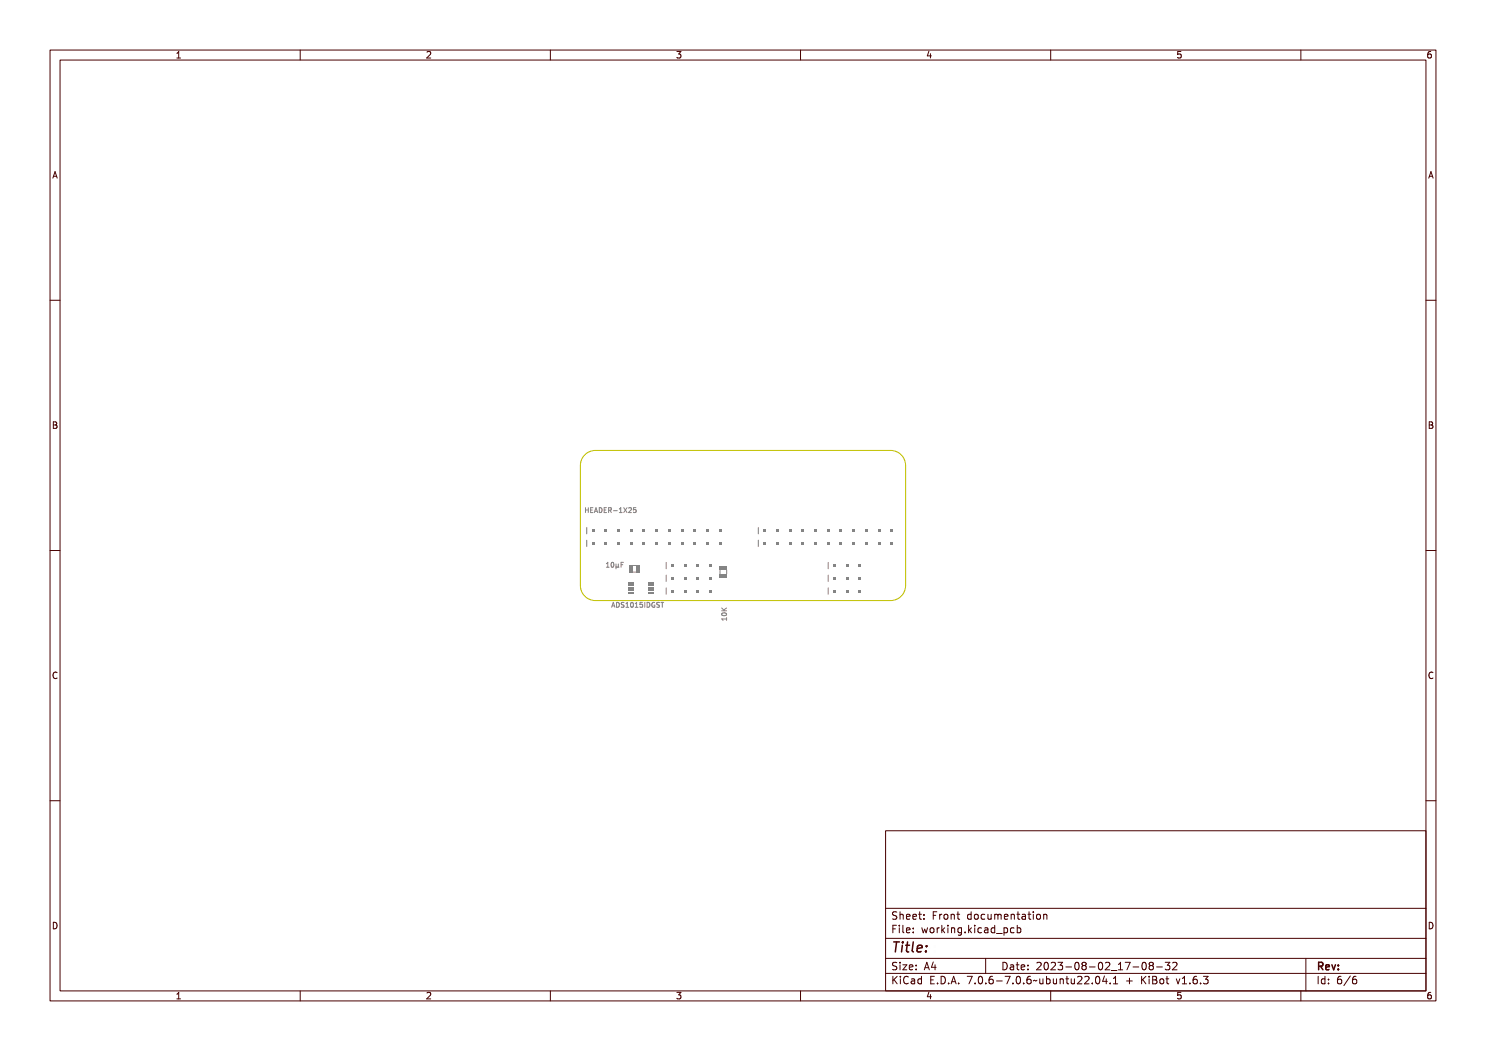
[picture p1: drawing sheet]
<svg xmlns="http://www.w3.org/2000/svg" width="297mm" height="210mm" viewBox="0 0 297 210" stroke-linecap="round" stroke-linejoin="round" font-family="sans-serif">
<defs><g id="words">
<text font-size="2.7" fill="#480000" x="178" y="190.3">Title:</text>
<g font-size="2" fill="#480000">
<text x="178" y="183.7">Sheet: Front documentation</text>
<text x="178" y="186.5">File: working.kicad_pcb</text>
<text x="178" y="193.9">Size: A4</text>
<text x="178" y="196.6">KiCad E.D.A. 7.0.6-7.0.6~ubuntu22.04.1 + KiBot v1.6.3</text>
<text x="200" y="193.9">Date: 2023-08-02_17-08-32</text>
<text x="263" y="196.6">Id: 6/6</text>
<text x="263" y="193.9">Rev:</text>
</g>
<g font-size="1.7" fill="#480000">
<text x="35" y="11.7">1</text>
<text x="85" y="11.7">2</text>
<text x="135" y="11.7">3</text>
<text x="185" y="11.7">4</text>
<text x="235" y="11.7">5</text>
<text x="285" y="11.7">6</text>
<text x="10.5" y="35.7">A</text>
<text x="285.5" y="35.7">A</text>
<text x="10.5" y="85.6">B</text>
<text x="285.5" y="85.6">B</text>
<text x="10.5" y="135.7">C</text>
<text x="285.5" y="135.7">C</text>
<text x="10.5" y="185.6">D</text>
<text x="285.5" y="185.6">D</text>
<text x="35" y="199.7">1</text>
<text x="85" y="199.7">2</text>
<text x="135" y="199.7">3</text>
<text x="185" y="199.7">4</text>
<text x="235" y="199.7">5</text>
<text x="285" y="199.7">6</text>
</g>
<g font-size="1.3" fill="#848484">
<text x="116.8" y="102.5">HEADER-1X25</text>
<text x="121.6" y="113.4">10µF</text>
<text x="123.3" y="121.4">ADS1015IDGST</text>
<text x="145.3" y="123.6" transform="rotate(-90 145.3 123.6)">10K</text>
</g>
</g></defs>
<g fill="none" stroke="#848484" stroke-width=".2">
<path d="M116.9 101.5h.1v.4h.3v-.4h.2v1h-.2v-.5h-.3v.5h-.1zM117.7 101.5h.5v.1h-.4v.3h.4v.1h-.4v.3h.5v.2h-.6zM118.6 101.5h.2l.3 1h-.1l-.1-.3h-.3l-.1 .3h-.1zM118.7 101.6l.2 .5h-.3zM119.2 101.5a.49 .49 0 0 1 .6 .5 .49 .49 0 0 1-.6 .5zM119.3 101.6a.37 .37 0 0 1 .4 .4 .37 .37 0 0 1-.4 .4zM120 101.5h.6v.1h-.4v.3h.4v.1h-.4v.3h.4v.2h-.6zM120.8 101.5h.2a.26 .26 0 0 1 .4 .2 .26 .26 0 0 1-.2 .3l.3 .5-.5-.4h-.1v.4h-.1zM120.9 101.6h.1a.17 .17 0 0 1 .2 .2 .17 .17 0 0 1-.1 .2h-.2zM121.2 113.3h.6M121.4 112.5l-.2 .1M121.7 102.1l.3 .1z"/>
<path d="M121.8 112.5l.3-.1v.9l.2 .1h-.5l.2-.1v-.8l-.2 .1zM122.4 101.6l.4-.1v.8l.2 .2h-.6l.2-.2v-.7l-.2 .1zM122.6 112.5l.1-.1a.46 .46 0 0 1 .4 .5 .46 .46 0 0 1-.4 .5l-.2-.3zM122.7 112.5a.39 .39 0 0 1 .3 .4 .39 .39 0 0 1-.3 .4zM123.1 101.5l.3 .4 .4-.4-.3 .5 .3 .5h-.1l-.3-.4-.3 .4 .3-.5zM123.3 112.7h.1v.5l.2 .1 .1-.1v-.5h.2v.6v.1l-.5-.1v.4h-.1zM123.9 101.6a.37 .37 0 0 1 .6 .1 .37 .37 0 0 1-.3 .5l-.1 .1h.4v.2h-.6l.4-.6a.23 .23 0 0 0-.1-.3 .23 .23 0 0 0-.3 .1zM124.1 112.4h.6v.1h-.4v.3h.3v.1h-.3v.5h-.2zM124.7 101.5h.5v.1h-.3v.2a.32 .32 0 0 1 .4 .2 .32 .32 0 0 1-.2 .4 .32 .32 0 0 1-.4-.1 .25 .25 0 0 0 .4 .1 .25 .25 0 0 0 0-.4 .25 .25 0 0 0-.4 0zM125.7 101.5l.3-.1 .2 .3-.6 .7h.6M127.1 101.4h-.5v.5h.4l.1 .4h-.5M165.5 117.5v1.2"/>
<path d="M122.2 121.3l.4-.9 .3 .9M122.3 121.1h.5M123.7 120.4h.1l.3 1h-.1l-.1-.3h-.3l-.1 .3h-.1zM123.7 120.5l.2 .5h-.3zM124.2 120.4a.49 .49 0 0 1 .6 .5 .49 .49 0 0 1-.6 .5zM124.3 120.5a.37 .37 0 0 1 .4 .4 .37 .37 0 0 1-.4 .4zM125.1 120.5h.5v.1l-.2-.1a.18 .18 0 0 0-.3 .1 .18 .18 0 0 0 .3 .2 .3 .3 0 0 1 .1 .5 .3 .3 0 0 1-.5-.1h.1a.23 .23 0 0 0 .3 .1 .23 .23 0 0 0 .1-.3 .23 .23 0 0 0-.4-.1l-.1-.2zM125.9 120.5l.3-.1v.9l.2 .1h-.5l.2-.1v-.8l-.2 .1zM126.6 120.5l.1-.1a.46 .46 0 0 1 .5 .5 .46 .46 0 0 1-.5 .5l-.1-.3zM126.8 120.5a.39 .39 0 0 1 .3 .4 .39 .39 0 0 1-.3 .4zM127.4 120.5l.4-.1v.9l.2 .1h-.6l.2-.1v-.8l-.2 .1zM128.2 120.4h.5v.1h-.4v.3a.32 .32 0 0 1 .4 .1 .32 .32 0 0 1-.1 .4 .32 .32 0 0 1-.5-.1 .25 .25 0 0 0 .4 .1 .25 .25 0 0 0 0-.4 .25 .25 0 0 0-.3 0z"/>
<path d="M129 120.4h.5l-.2 .1v.8l.2 .1h-.5l.2-.1v-.8zM129.7 120.4a.49 .49 0 0 1 .6 .5 .49 .49 0 0 1-.6 .5zM129.8 120.5a.37 .37 0 0 1 .4 .4 .37 .37 0 0 1-.4 .4zM130.6 120.5l.3-.1 .2 .2a.34 .34 0 0 0-.5 .3 .34 .34 0 0 0 .4 .4l-.1-.4h.2v.4a.47 .47 0 0 1-.6-.1 .47 .47 0 0 1 .1-.7zM131.4 120.5h.4v.1l-.1-.1a.18 .18 0 0 0-.3 .1 .18 .18 0 0 0 .2 .2 .3 .3 0 0 1 .2 .5 .3 .3 0 0 1-.5-.1h.1a.23 .23 0 0 0 .3 .1 .23 .23 0 0 0 0-.3 .23 .23 0 0 0-.3-.1l-.1-.2zM132 120.4h.7v.1h-.3v.9h-.1v-.9h-.3zM144.3 123.1h.8l.2-.2v.6l-.2-.2h-.7l.1 .2h-.1zM144.3 121.3l.4 .4 .6-.4v.1l-.5 .3 .5 .1v.2h-1v-.2h.4zM144.4 122.2h.6l.2 .1a.46 .46 0 0 1-.4 .5 .46 .46 0 0 1-.5-.5zM144.4 122.4a.43 .43 0 0 1 .8 .1 .43 .43 0 0 1-.8-.1zM144.5 123.9v.1M145.2 123.4v.6"/>
<circle cx="122.8" cy="112.9" r=".09"/>
<circle cx="126.9" cy="120.9" r=".09"/>
<circle cx="144.8" cy="122.5" r=".09"/>
</g>
<g fill="#848484">
<path d="M166.5 117.8h.6v.6h-.6z" fill-rule="evenodd"/>
<path d="M169.1 117.8h.5v.6h-.5z" fill-rule="evenodd"/>
<path d="M171.6 117.8h.5v.6h-.5z" fill-rule="evenodd"/>
</g>
<path d="M151.6 107.9v1.3" fill="none" stroke="#848484" stroke-width=".2"/>
<g fill="#848484">
<path d="M152.6 108.3h.5v.5h-.5z" fill-rule="evenodd"/>
<path d="M155.1 108.3h.5v.5h-.5z" fill-rule="evenodd"/>
<path d="M157.7 108.3h.5v.5h-.5z" fill-rule="evenodd"/>
<path d="M160.2 108.3h.5v.5h-.5z" fill-rule="evenodd"/>
<path d="M162.7 108.3h.5v.5h-.5z" fill-rule="evenodd"/>
<path d="M165.3 108.3h.5v.5h-.5z" fill-rule="evenodd"/>
<path d="M167.8 108.3h.5v.5h-.5z" fill-rule="evenodd"/>
<path d="M170.4 108.3h.5v.5h-.5z" fill-rule="evenodd"/>
<path d="M172.9 108.3h.5v.5h-.5z" fill-rule="evenodd"/>
<path d="M175.4 108.3h.5v.5h-.5z" fill-rule="evenodd"/>
<path d="M178 108.3h.5v.5h-.5z" fill-rule="evenodd"/>
</g>
<path d="M117.3 105.4v1.3" fill="none" stroke="#848484" stroke-width=".2"/>
<g fill="#848484">
<path d="M118.3 105.8h.5v.5h-.5z" fill-rule="evenodd"/>
<path d="M120.8 105.8h.5v.5h-.5z" fill-rule="evenodd"/>
<path d="M123.4 105.8h.5v.5h-.5z" fill-rule="evenodd"/>
<path d="M125.9 105.8h.5v.5h-.5z" fill-rule="evenodd"/>
<path d="M128.4 105.8h.6v.5h-.6z" fill-rule="evenodd"/>
<path d="M131 105.8h.5v.5h-.5z" fill-rule="evenodd"/>
<path d="M133.5 105.8h.5v.5h-.5z" fill-rule="evenodd"/>
<path d="M136.1 105.8h.5v.5h-.5z" fill-rule="evenodd"/>
<path d="M138.6 105.8h.5v.5h-.5z" fill-rule="evenodd"/>
<path d="M141.1 105.8h.6v.5h-.6z" fill-rule="evenodd"/>
<path d="M143.7 105.8h.5v.5h-.5z" fill-rule="evenodd"/>
</g>
<path d="M117.3 107.9v1.3" fill="none" stroke="#848484" stroke-width=".2"/>
<g fill="#848484">
<path d="M118.3 108.3h.5v.5h-.5z" fill-rule="evenodd"/>
<path d="M120.8 108.3h.5v.5h-.5z" fill-rule="evenodd"/>
<path d="M123.4 108.3h.5v.5h-.5z" fill-rule="evenodd"/>
<path d="M125.9 108.3h.5v.5h-.5z" fill-rule="evenodd"/>
<path d="M128.4 108.3h.6v.5h-.6z" fill-rule="evenodd"/>
<path d="M131 108.3h.5v.5h-.5z" fill-rule="evenodd"/>
<path d="M133.5 108.3h.5v.5h-.5z" fill-rule="evenodd"/>
<path d="M136.1 108.3h.5v.5h-.5z" fill-rule="evenodd"/>
<path d="M138.6 108.3h.5v.5h-.5z" fill-rule="evenodd"/>
<path d="M141.1 108.3h.6v.5h-.6z" fill-rule="evenodd"/>
<path d="M143.7 108.3h.5v.5h-.5z" fill-rule="evenodd"/>
</g>
<path d="M133.1 117.5v1.2" fill="none" stroke="#848484" stroke-width=".2"/>
<g fill="#848484">
<path d="M134.2 117.8h.5v.6h-.5z" fill-rule="evenodd"/>
<path d="M136.7 117.8h.5v.6h-.5z" fill-rule="evenodd"/>
<path d="M139.2 117.8h.5v.6h-.5z" fill-rule="evenodd"/>
<path d="M141.8 117.8h.5v.6h-.5z" fill-rule="evenodd"/>
</g>
<path d="M126.4 114.3h.8M126.4 113h.8" fill="none" stroke="#848484" stroke-width=".2"/>
<g fill="#848484">
<path d="M127.1 112.9h.8v1.5h-.8z" fill-rule="evenodd"/>
<path d="M125.7 112.9h.7v1.5h-.7z" fill-rule="evenodd"/>
</g>
<path d="M165.5 114.9v1.3" fill="none" stroke="#848484" stroke-width=".2"/>
<g fill="#848484">
<path d="M166.5 115.3h.6v.5h-.6z" fill-rule="evenodd"/>
<path d="M169.1 115.3h.5v.5h-.5z" fill-rule="evenodd"/>
<path d="M171.6 115.3h.5v.5h-.5z" fill-rule="evenodd"/>
</g>
<path d="M133.1 112.4v1.3" fill="none" stroke="#848484" stroke-width=".2"/>
<g fill="#848484">
<path d="M134.2 112.8h.5v.5h-.5z" fill-rule="evenodd"/>
<path d="M136.7 112.8h.5v.5h-.5z" fill-rule="evenodd"/>
<path d="M139.2 112.8h.5v.5h-.5z" fill-rule="evenodd"/>
<path d="M141.8 112.8h.5v.5h-.5z" fill-rule="evenodd"/>
<path d="M129.6 118.3h1v.3h-1z" fill-rule="evenodd"/>
<path d="M125.6 118.3h1v.3h-1z" fill-rule="evenodd"/>
<path d="M129.6 117.8h1v.3h-1z" fill-rule="evenodd"/>
<path d="M125.6 117.8h1v.3h-1z" fill-rule="evenodd"/>
<path d="M129.6 117.3h1v.3h-1z" fill-rule="evenodd"/>
<path d="M125.6 117.3h1v.3h-1z" fill-rule="evenodd"/>
<path d="M129.6 116.8h1v.3h-1z" fill-rule="evenodd"/>
<path d="M125.6 116.8h1v.3h-1z" fill-rule="evenodd"/>
<path d="M129.6 116.3h1v.3h-1z" fill-rule="evenodd"/>
<path d="M125.6 116.3h1v.3h-1z" fill-rule="evenodd"/>
</g>
<path d="M151.6 105.4v1.3" fill="none" stroke="#848484" stroke-width=".2"/>
<g fill="#848484">
<path d="M152.6 105.8h.5v.5h-.5z" fill-rule="evenodd"/>
<path d="M155.1 105.8h.5v.5h-.5z" fill-rule="evenodd"/>
<path d="M157.7 105.8h.5v.5h-.5z" fill-rule="evenodd"/>
<path d="M160.2 105.8h.5v.5h-.5z" fill-rule="evenodd"/>
<path d="M162.7 105.8h.5v.5h-.5z" fill-rule="evenodd"/>
<path d="M165.3 105.8h.5v.5h-.5z" fill-rule="evenodd"/>
<path d="M167.8 105.8h.5v.5h-.5z" fill-rule="evenodd"/>
<path d="M170.4 105.8h.5v.5h-.5z" fill-rule="evenodd"/>
<path d="M172.9 105.8h.5v.5h-.5z" fill-rule="evenodd"/>
<path d="M175.4 105.8h.5v.5h-.5z" fill-rule="evenodd"/>
<path d="M178 105.8h.5v.5h-.5z" fill-rule="evenodd"/>
</g>
<path d="M133.1 114.9v1.3" fill="none" stroke="#848484" stroke-width=".2"/>
<g fill="#848484">
<path d="M134.2 115.3h.5v.5h-.5z" fill-rule="evenodd"/>
<path d="M136.7 115.3h.5v.5h-.5z" fill-rule="evenodd"/>
<path d="M139.2 115.3h.5v.5h-.5z" fill-rule="evenodd"/>
<path d="M141.8 115.3h.5v.5h-.5z" fill-rule="evenodd"/>
</g>
<path d="M143.9 113.9v.8M145.2 113.9v.8" fill="none" stroke="#848484" stroke-width=".2"/>
<g fill="#848484">
<path d="M143.9 113.2h1.4v.7h-1.4z" fill-rule="evenodd"/>
<path d="M143.9 114.6h1.4v.8h-1.4z" fill-rule="evenodd"/>
</g>
<path d="M165.5 112.4v1.3" fill="none" stroke="#848484" stroke-width=".2"/>
<g fill="#848484">
<path d="M166.5 112.8h.6v.5h-.6z" fill-rule="evenodd"/>
<path d="M169.1 112.8h.5v.5h-.5z" fill-rule="evenodd"/>
<path d="M171.6 112.8h.5v.5h-.5z" fill-rule="evenodd"/>
</g>
<path d="M117.1 90.7l1.2-.6 .7-.1h59a3 3 0 0 1 3 3v24a3 3 0 0 1-3 3h-59a3 3 0 0 1-3-3v-24a2.99 2.99 0 0 1 1.1-2.3z" fill="none" stroke="#c2c200" stroke-width=".2"/>
<g fill="none" stroke="#480000" stroke-width=".2">
<path d="M10 10h277v190h-277zM12 12h273v186h-273zM60 10v2M110 10v2M160 10v2M210 10v2M260 10v2M10 60h2M285 60h2M10 110h2M285 110h2M10 160h2"/>
<path d="M285 160h2M177 166h108v32h-108zM60 198v2M110 198v2M160 198v2M177 181.5h108M177 187.5h108M177 191.5h108M177 194.5h108M178.1 195.2h.2v.6l.6-.6h.3l-.6 .6 .6 .8h-.2l-.5-.7-.2 .2v.5h-.2zM178.2 185h.9v.2h-.7v.4h.6v.2h-.6v.7h-.2zM178.3 182.4l.5-.1h.2v.2a.31 .31 0 0 0-.5-.1 .31 .31 0 0 0 0 .5 .5 .5 0 0 1 .6 .6 .5 .5 0 0 1-.8 .2l-.1-.2a.34 .34 0 0 0 .4 .1 .34 .34 0 0 0 .1-.5 .47 .47 0 0 1-.5-.2 .47 .47 0 0 1 .1-.5z"/>
<path d="M178.3 192.5l.5-.1h.2v.2a.31 .31 0 0 0-.5-.1 .31 .31 0 0 0 0 .5 .5 .5 0 0 1 .6 .6 .5 .5 0 0 1-.8 .2l-.1-.2a.34 .34 0 0 0 .4 .1 .34 .34 0 0 0 .1-.5 .47 .47 0 0 1-.5-.2 .47 .47 0 0 1 .1-.5zM179.4 182.2h.2v.6a.35 .35 0 0 1 .4-.1 .35 .35 0 0 1 .2 .4v.6h-.2v-.8h-.4v.8h-.2zM179.5 185.4h.4v.9h.4v.2h-.9v-.2h.3v-.8h-.2zM179.5 192.8h.4v.9h.4v.1h-.9v-.1h.3v-.8h-.2zM179.5 195.6h.4v.9h.4v.1h-.9v-.1h.3v-.8h-.2zM179.7 184.9h.2v.3h-.2zM179.7 192.3h.2v.3h-.2zM179.7 195.1h.2v.3h-.2zM180.6 184.9h.4v1.3l.4 .1v.2l-.5-.2v-1.2h-.3zM180.6 192.8h.8l-.6 .9h.6v.1h-.8l.6-.9h-.6zM180.7 182.8l.1-.1a.49 .49 0 0 1 .5 0 .49 .49 0 0 1 .2 .5h-.8a.42 .42 0 0 0 .3 .4 .42 .42 0 0 0 .4-.1 .47 .47 0 0 1-.4 .3 .47 .47 0 0 1-.4-.3zM180.7 195.4a.4 .4 0 0 1 .4-.3 .4 .4 0 0 1 .4 .3 .56 .56 0 0 0-.8 .4 .56 .56 0 0 0 .5 .7l.3-.1a.43 .43 0 0 1-.5 .3 .43 .43 0 0 1-.4-.4v-.6z"/>
<path d="M180.8 182.9l.4-.1 .1 .3h-.6zM181.8 195.6l.3-.1a.43 .43 0 0 1 .5 .5v.6h-.1v-.1a.38 .38 0 0 1-.5 .2 .38 .38 0 0 1-.2-.5 .38 .38 0 0 1 .4-.2h.3a.35 .35 0 0 0-.3-.4 .35 .35 0 0 0-.4 .2zM181.9 182.8l.1-.1a.49 .49 0 0 1 .5 0 .49 .49 0 0 1 .2 .5h-.8a.42 .42 0 0 0 .3 .4 .42 .42 0 0 0 .5-.1 .47 .47 0 0 1-.5 .3 .47 .47 0 0 1-.4-.3zM181.9 185.5l.1-.1a.49 .49 0 0 1 .5 0 .49 .49 0 0 1 .2 .5h-.8a.42 .42 0 0 0 .3 .4 .42 .42 0 0 0 .5-.1 .47 .47 0 0 1-.5 .3 .47 .47 0 0 1-.4-.3zM181.9 192.9l.1-.1a.49 .49 0 0 1 .5 0 .49 .49 0 0 1 .2 .5h-.8a.42 .42 0 0 0 .3 .4 .42 .42 0 0 0 .5-.1 .47 .47 0 0 1-.5 .3 .47 .47 0 0 1-.4-.3zM182 196.2l.5-.1a.31 .31 0 0 1-.2 .4 .31 .31 0 0 1-.4-.1zM182 182.9l.4-.1 .1 .3h-.6zM182 185.6l.4-.1 .1 .3h-.6zM182 193l.4-.1 .1 .3h-.6zM183 195.7l.4-.2 .2 .2v-.6h.2v1.5h-.2v-.1a.42 .42 0 0 1-.5 .1 .42 .42 0 0 1-.2-.5zM183.2 195.8l.1-.1a.4 .4 0 0 1 .3 .4 .4 .4 0 0 1-.3 .4l-.2-.2zM183.2 182.3h.2v.4h.4v.1h-.4v.7l.4 .1v.1h-.4l-.1-.1-.1-.8h-.3v-.1h.3z"/>
<path d="M183.3 185.4h.2v.3h-.2zM183.3 186.2h.2v.3h-.2zM183.3 192.8h.2v.3h-.2zM183.3 193.6h.2v.2h-.2zM184.5 182.7h.2v.3h-.2zM184.5 183.5h.2v.2h-.2zM185.2 185.4h.2l.2 .8 .1-.5h.2l.2 .5 .1-.8h.2l-.2 1.1h-.2l-.2-.7-.2 .7h-.1zM185.4 195.2h.9v.2h-.7v.4h.6v.2h-.6v.5h.7v.1h-.9zM185.7 192.4h.2l.5 1.4h-.2l-.1-.3h-.5l-.1 .3h-.2zM185.8 192.6l.2 .7h-.4zM186.6 182.3h.9v.2h-.7v.4h.6v.2h-.6v.6h-.2zM186.8 185.6l.1-.1a.39 .39 0 0 1 .4 .4 .39 .39 0 0 1-.4 .4l-.1-.2z"/>
<path d="M186.9 196.4h.2v.2h-.2zM187.1 192.4h.2v.9h.2v.2h-.2v.3h-.2v-.3h-.6zM187.1 192.6v.7h-.4zM187.8 195.2a.76 .76 0 0 1 .9 .7 .76 .76 0 0 1-.9 .7zM188 195.4a.57 .57 0 0 1 .5 .5 .57 .57 0 0 1-.5 .6zM188 182.7h.2v.2v-.1a.29 .29 0 0 1 .3-.2 .29 .29 0 0 1 .3 .3 .37 .37 0 0 0-.5-.1 .37 .37 0 0 0-.1 .4v.5h-.2zM188 185.4h.2v.2v-.1a.29 .29 0 0 1 .3-.2 .29 .29 0 0 1 .3 .3 .37 .37 0 0 0-.5-.1 .37 .37 0 0 0-.1 .4v.6h-.2zM189.1 184.9h.1v.9l.5-.4h.2l-.4 .4 .5 .7h-.2l-.4-.6-.2 .1v.5h-.1zM189.2 182.9l.1-.1a.39 .39 0 0 1 .4 .4 .39 .39 0 0 1-.4 .4l-.1-.2zM189.3 196.4h.3v.2h-.3zM190.2 182.7h.2v.1a.35 .35 0 0 1 .4-.1 .35 .35 0 0 1 .3 .4v.6h-.2l-.1-.8h-.3l-.1 .8h-.2zM190.3 185.4h.4v.9h.4v.2h-.9v-.2h.4v-.8h-.3z"/>
<path d="M190.5 195.2h.3l.4 1.4h-.2l-.1-.3h-.5l-.1 .3h-.2zM190.6 184.9h.1v.3h-.1zM190.6 195.4l.2 .7h-.4zM191.4 185.4h.2v.1a.35 .35 0 0 1 .4-.1 .35 .35 0 0 1 .3 .4v.7h-.2l-.1-.9h-.3l-.1 .9h-.2zM191.7 182.3h.1v.4h.4v.1h-.4v.7l.4 .1v.1h-.4l-.1-.1v-.8h-.3v-.1h.3zM191.7 196.4h.3v.2h-.3zM192.7 185.5l.3-.2 .3 .2v-.1h.2v1a.53 .53 0 0 1-.8 .4v-.2a.36 .36 0 0 0 .4 .1 .36 .36 0 0 0 .2-.4l-.1 .1a.53 .53 0 0 1-.7-.3 .53 .53 0 0 1 .2-.6zM192.8 185.6l.1-.1a.39 .39 0 0 1 .4 .4 .39 .39 0 0 1-.4 .4l-.1-.2zM193.8 195.2h.9l-.5 1.4h-.2l.5-1.2h-.7zM193.9 182.8l.3-.2 .3 .2v-.6h.2v1.5h-.2v-.1a.42 .42 0 0 1-.6 .1 .42 .42 0 0 1-.1-.5zM194.1 182.8a.4 .4 0 0 1 .4 .4 .4 .4 0 0 1-.4 .4l-.2-.4zM194.1 186.2h.3v.3h-.3z"/>
<path d="M195.1 184.9h.2v.9l.4-.4h.3l-.5 .4 .5 .7h-.2l-.4-.6-.1 .1v.5h-.2zM195.2 182.9l.1-.1a.39 .39 0 0 1 .4 .4 .39 .39 0 0 1-.4 .4l-.1-.2zM195.3 196.4h.3v.2h-.3zM196.3 185.4h.5v.9h.3v.2h-.9v-.2h.4v-.8h-.3zM196.3 195.4a.57 .57 0 0 1 .7 0 .57 .57 0 0 1 .1 .8 .5 .5 0 0 1-.6 .5 .5 .5 0 0 1-.3-.8zM196.4 182.8a.39 .39 0 0 1 .4-.2 .39 .39 0 0 1 .3 .3 .4 .4 0 0 0-.6 0 .4 .4 0 0 0 0 .6 .4 .4 0 0 0 .6 0 .45 .45 0 0 1-.6 .3 .45 .45 0 0 1-.3-.6zM196.5 195.4a.61 .61 0 0 1 .4 1l-.1 .1a.61 .61 0 0 1-.4-1zM196.6 184.9h.2v.3h-.2zM197 191.5v3M197.4 182.7h.2v.8l.2 .1 .3-.2v-.7h.2v1h-.2v-.1a.35 .35 0 0 1-.4 .2 .35 .35 0 0 1-.3-.5zM197.6 185.5a.39 .39 0 0 1 .4-.2 .39 .39 0 0 1 .3 .3 .4 .4 0 0 0-.6 0 .4 .4 0 0 0 0 .6 .4 .4 0 0 0 .6 0 .45 .45 0 0 1-.6 .3 .45 .45 0 0 1-.3-.6zM197.7 196.4h.3v.2h-.3z"/>
<path d="M198.6 182.7l.5 .1 .3-.1 .2 1h-.2l-.1-.9-.2 .1v.8h-.1l-.2-.9-.1 .9h-.1zM198.7 185.4l.2-.1a.43 .43 0 0 1 .6 .5v.7h-.2v-.2a.38 .38 0 0 1-.5 .2 .38 .38 0 0 1-.2-.5 .38 .38 0 0 1 .5-.2h.2a.35 .35 0 0 0-.3-.4 .35 .35 0 0 0-.3 .2zM198.7 195.4a.38 .38 0 0 1 .4-.3 .38 .38 0 0 1 .3 .3 .43 .43 0 0 0-.5 0 .43 .43 0 0 0-.1 .5 .46 .46 0 0 1 .7 .1 .46 .46 0 0 1-.2 .6 .46 .46 0 0 1-.7-.2zM198.8 186l.5-.1a.31 .31 0 0 1-.1 .4 .31 .31 0 0 1-.4-.1zM199.9 185.5l.3-.2 .3 .2v-.6h.2v1.6h-.2v-.2a.42 .42 0 0 1-.5 .1 .42 .42 0 0 1-.2-.5zM199.9 182.8l.2-.1a.49 .49 0 0 1 .5 0 .49 .49 0 0 1 .1 .5h-.7a.42 .42 0 0 0 .2 .4 .42 .42 0 0 0 .5-.1 .47 .47 0 0 1-.4 .3 .47 .47 0 0 1-.5-.3zM200 196h.5v.2h-.5zM200 185.6l.1-.1a.39 .39 0 0 1 .4 .4 .39 .39 0 0 1-.4 .4l-.1-.2zM200.1 182.9l.3-.1 .2 .3h-.6zM200.1 192.4a.76 .76 0 0 1 1 .7 .76 .76 0 0 1-1 .7zM200.3 192.6a.57 .57 0 0 1 .6 .5 .57 .57 0 0 1-.6 .6zM200.9 186.8l1.2 .1z"/>
<path d="M201 195.2h.9l-.5 1.4h-.2l.5-1.2h-.7zM201.1 182.7h.1v.1a.35 .35 0 0 1 .5-.1 .35 .35 0 0 1 .2 .4v.6h-.2v-.8h-.4l-.1 .8h-.1zM201.4 192.8l.3-.1a.43 .43 0 0 1 .5 .5v.6h-.1v-.1a.38 .38 0 0 1-.5 .2 .38 .38 0 0 1-.2-.5 .38 .38 0 0 1 .4-.2h.3a.35 .35 0 0 0-.3-.4 .35 .35 0 0 0-.4 .2zM201.6 193.4l.5-.1a.31 .31 0 0 1-.2 .4 .31 .31 0 0 1-.4-.1zM202.2 185.4h.2v.1a.53 .53 0 0 1 .8 .3 .53 .53 0 0 1-.6 .7l-.2-.2v.6h-.2zM202.5 182.3h.2v.4h.4v.1h-.4v.7l.4 .1v.1h-.4l-.2-.1v-.8h-.3v-.1h.3zM202.5 185.6l.1-.1a.4 .4 0 0 1 .4 .4 .4 .4 0 0 1-.4 .4l-.2-.2zM202.5 196.4h.3v.2h-.3zM202.8 192.4h.2v.4h.4v.1h-.4v.7l.4 .1v.1h-.4l-.2-.1v-.8h-.3v-.1h.3zM203.5 182.7l.3-.1a.43 .43 0 0 1 .5 .5v.6h-.2v-.1a.38 .38 0 0 1-.5 .2 .38 .38 0 0 1-.2-.5 .38 .38 0 0 1 .5-.2h.2a.35 .35 0 0 0-.2-.4 .35 .35 0 0 0-.4 .2zM203.5 195.4a.57 .57 0 0 1 .8 0 .57 .57 0 0 1 0 .8 .5 .5 0 0 1-.6 .5 .5 .5 0 0 1-.3-.8zM203.6 185.5a.39 .39 0 0 1 .4-.2 .39 .39 0 0 1 .3 .3 .4 .4 0 0 0-.5 0 .4 .4 0 0 0 0 .6 .4 .4 0 0 0 .5 0 .45 .45 0 0 1-.6 .3 .45 .45 0 0 1-.2-.6z"/>
<path d="M203.7 183.3l.4-.1a.31 .31 0 0 1-.1 .4 .31 .31 0 0 1-.4-.1zM203.7 195.4a.61 .61 0 0 1 .4 1l-.1 .1a.61 .61 0 0 1-.3-1zM203.9 192.9l.1-.1a.49 .49 0 0 1 .5 0 .49 .49 0 0 1 .2 .5h-.8a.42 .42 0 0 0 .3 .4 .42 .42 0 0 0 .5-.1 .47 .47 0 0 1-.5 .3 .47 .47 0 0 1-.4-.3zM204 193l.4-.1 .1 .3h-.6zM204.7 184.9h.1v.6a.53 .53 0 0 1 .8 .3 .53 .53 0 0 1-.6 .7l-.2-.2v.2h-.1zM204.9 182.3h.2v.4h.4v.1h-.4v.7l.4 .1v.1h-.4l-.2-.1v-.8h-.3v-.1h.3zM204.9 185.6l.1-.1a.39 .39 0 0 1 .4 .4 .39 .39 0 0 1-.4 .4l-.1-.2zM204.9 196.4h.3v.2h-.3zM205.3 192.8h.2v.3h-.2zM205.3 193.6h.2v.2h-.2zM205.9 182.7h.5v.9h.3v.1h-.9v-.1h.4v-.8h-.3zM205.9 195.4a.38 .38 0 0 1 .4-.3 .38 .38 0 0 1 .3 .3 .43 .43 0 0 0-.5 0 .43 .43 0 0 0-.1 .5 .46 .46 0 0 1 .7 .1 .46 .46 0 0 1-.2 .6 .46 .46 0 0 1-.6-.2z"/>
<path d="M206.2 182.2h.2v.3h-.2zM207 196l1-.1a.49 .49 0 0 1-.8 .1l-.2 .2zM207.3 182.9l.1-.1a.39 .39 0 0 1 .4 .4 .39 .39 0 0 1-.4 .4l-.2-.2zM207.4 192.5a.53 .53 0 0 1 .8 .1 .53 .53 0 0 1-.3 .7l-.3 .4h.7v.1h-.9l.3-.5a.4 .4 0 0 0 .3-.4 .4 .4 0 0 0-.3-.4l-.3 .2zM208.3 182.7h.1v.1a.35 .35 0 0 1 .5-.1 .35 .35 0 0 1 .2 .4v.6h-.2v-.8h-.4l-.1 .8h-.1zM208.3 195.6h.1l.1 .8 .2 .1 .2-.2v-.7h.2v1h-.2v-.1a.35 .35 0 0 1-.4 .2 .35 .35 0 0 1-.2-.5zM208.7 192.6a.57 .57 0 0 1 .7 0 .57 .57 0 0 1 .1 .8 .5 .5 0 0 1-.6 .5 .5 .5 0 0 1-.3-.8zM208.9 192.6a.61 .61 0 0 1 .3 1l-.1 .1a.61 .61 0 0 1-.3-1zM209.5 195.1h.2v.6a.53 .53 0 0 1 .7 .3 .53 .53 0 0 1-.6 .7l-.1-.2v.1h-.2zM209.7 195.8l.1-.1a.4 .4 0 0 1 .4 .4 .4 .4 0 0 1-.4 .4l-.1-.2zM209.8 192.5a.53 .53 0 0 1 .8 .1 .53 .53 0 0 1-.3 .7l-.3 .4h.7v.1h-.9l.3-.5a.4 .4 0 0 0 .3-.4 .4 .4 0 0 0-.3-.4l-.3 .2zM210 198v2"/>
<path d="M210.7 195.6h.2v.8l.2 .1 .2-.2v-.7h.2v1h-.2v-.1a.35 .35 0 0 1-.4 .2 .35 .35 0 0 1-.2-.5zM211 192.4a.46 .46 0 0 1 .6 0 .46 .46 0 0 1 .1 .6l-.1 .1a.47 .47 0 0 1 .2 .7 .47 .47 0 0 1-.7 0l-.1-.2a.35 .35 0 0 0 .5 .1 .35 .35 0 0 0 0-.5h-.3v-.2a.29 .29 0 0 0 .4-.1 .29 .29 0 0 0-.1-.4 .29 .29 0 0 0-.4 .1h-.1zM211.9 195.6h.2v.1a.35 .35 0 0 1 .4-.1 .35 .35 0 0 1 .2 .4v.6h-.2v-.8h-.4v.8h-.2zM212.4 193.2h.5v.2h-.5zM213.3 195.2h.2v.4h.4v.1h-.4v.7l.4 .1v.1h-.4l-.2-.1v-.8h-.3v-.1h.3zM213.5 192.6a.57 .57 0 0 1 .7 0 .57 .57 0 0 1 .1 .8 .5 .5 0 0 1-.6 .5 .5 .5 0 0 1-.3-.8zM213.7 192.6a.61 .61 0 0 1 .3 1v.1a.61 .61 0 0 1-.4-1zM214.3 195.6h.2v.8l.2 .1 .2-.2v-.7h.2v1h-.2v-.1a.35 .35 0 0 1-.4 .2 .35 .35 0 0 1-.2-.5zM214.7 192.5a.41 .41 0 0 1 .7-.1 .41 .41 0 0 1-.2 .7 .42 .42 0 0 1 .2 .6 .42 .42 0 0 1-.7 0 .42 .42 0 0 1 .2-.6l-.3-.2zM215.5 195.3a.53 .53 0 0 1 .8 .1 .53 .53 0 0 1-.3 .7l-.3 .4h.6v.1h-.9l.4-.5a.4 .4 0 0 0 .3-.4 .4 .4 0 0 0-.3-.4l-.3 .2zM216 193.2h.5v.2h-.5zM216.7 195.3a.53 .53 0 0 1 .8 .1 .53 .53 0 0 1-.3 .7l-.3 .4h.6v.1h-.9l.4-.5a.4 .4 0 0 0 .3-.4 .4 .4 0 0 0-.3-.4l-.3 .2z"/>
<path d="M217.1 192.6a.57 .57 0 0 1 .7 0 .57 .57 0 0 1 .1 .8 .5 .5 0 0 1-.6 .5 .5 .5 0 0 1-.3-.8zM217.3 192.6a.61 .61 0 0 1 .3 1v.1a.61 .61 0 0 1-.4-1zM218.2 196.4h.2v.2h-.2zM218.2 192.5a.53 .53 0 0 1 .8 .1 .53 .53 0 0 1-.3 .7l-.3 .4h.7v.1h-.9l.3-.5a.4 .4 0 0 0 .4-.4 .4 .4 0 0 0-.4-.4l-.3 .2zM219.2 195.4a.57 .57 0 0 1 .7 0 .57 .57 0 0 1 .1 .8 .5 .5 0 0 1-.7 .5 .5 .5 0 0 1-.3-.8zM219.2 194.2l1.3 .1zM219.4 195.4a.61 .61 0 0 1 .3 1l-.1 .1a.61 .61 0 0 1-.3-1zM220.7 192.5l.5-.1v1.3h.3v.1h-.8v-.1h.3v-1.1h-.3zM220.8 195.2h.2v.9h.2v.2h-.2v.3h-.2v-.3h-.6zM220.8 195.4v.7h-.4zM221.8 196.4h.2v.2h-.2zM221.8 192.4h.9l-.5 1.4h-.2l.5-1.2h-.7z"/>
<path d="M222.8 195.3l.5-.1v1.3h.3v.1h-.8v-.1h.3v-1.1h-.3zM223.2 193.2h.5v.2h-.5zM224.3 192.6a.57 .57 0 0 1 .8 0 .57 .57 0 0 1 0 .8 .5 .5 0 0 1-.6 .5 .5 .5 0 0 1-.3-.8zM224.5 192.6a.61 .61 0 0 1 .4 1l-.1 .1a.61 .61 0 0 1-.3-1zM225.4 195.5h.2v.4h.4v.2h-.4v.4h-.2v-.4h-.4v-.2h.4zM225.5 192.5a.41 .41 0 0 1 .7-.1 .41 .41 0 0 1-.2 .7 .42 .42 0 0 1 .2 .6 .42 .42 0 0 1-.7 0 .42 .42 0 0 1 .2-.6l-.3-.2zM226.8 193.2h.5v.2h-.5zM227.5 195.2h.2v.6l.6-.6h.2l-.6 .6 .6 .8h-.2l-.5-.7-.1 .2v.5h-.2zM227.8 192.4a.46 .46 0 0 1 .7 0 .46 .46 0 0 1 0 .6l-.1 .1a.47 .47 0 0 1 .2 .7 .47 .47 0 0 1-.7 0l-.1-.2a.35 .35 0 0 0 .5 .1 .35 .35 0 0 0 0-.5h-.2v-.2a.29 .29 0 0 0 .4-.1 .29 .29 0 0 0-.2-.4 .29 .29 0 0 0-.4 .1h-.1zM228.8 195.6h.4v.9h.4v.1h-.9v-.1h.4v-.8h-.3zM229 192.5a.53 .53 0 0 1 .8 .1 .53 .53 0 0 1-.2 .7l-.4 .4h.7v.1h-.9l.3-.5a.4 .4 0 0 0 .4-.4 .4 .4 0 0 0-.4-.4l-.3 .2zM229.1 195.1h.1v.3h-.1z"/>
<path d="M229.9 195.2h.4a.35 .35 0 0 1 .5 .2 .35 .35 0 0 1-.3 .5 .41 .41 0 0 1 .3 .5 .41 .41 0 0 1-.5 .2h-.4zM230.1 196h.2a.27 .27 0 0 1 .3 .2 .27 .27 0 0 1-.3 .3h-.2zM230.1 195.4h.2a.23 .23 0 0 1 .3 .2 .23 .23 0 0 1-.3 .2h-.2zM231.2 193.2h1.1M231.3 195.8l.1-.1a.39 .39 0 0 1 .4 .4 .39 .39 0 0 1-.4 .4l-.1-.2zM232.6 195.2h.1v.4h.4v.1h-.4l.1 .7 .3 .1v.1h-.3l-.2-.1v-.8h-.3v-.1h.3zM232.9 192.3h.9l-.5 .6 .4 .1v.6l-.2 .2-.6-.2M234.4 192.4l.6-.1 .2 .4-.9 1.1h.9M234.6 195.6h.2l.3 .9 .4-.9h.2l-.4 1h-.3zM236 195.3l.5-.1v1.3h.3v.1h-.8v-.1h.3v-1.1h-.3zM237.4 196.4h.3v.2h-.3zM238.4 195.4a.38 .38 0 0 1 .4-.3 .38 .38 0 0 1 .3 .3 .43 .43 0 0 0-.5 0 .43 .43 0 0 0-.1 .5 .46 .46 0 0 1 .7 .1 .46 .46 0 0 1-.2 .6 .46 .46 0 0 1-.7-.2z"/>
<path d="M239.8 196.4h.3v.2h-.3zM240.7 195.2a.46 .46 0 0 1 .6 0 .46 .46 0 0 1 .1 .6l-.1 .1a.47 .47 0 0 1 .2 .7 .47 .47 0 0 1-.7 0l-.1-.2a.35 .35 0 0 0 .5 .1 .35 .35 0 0 0 0-.5l-.3-.1v-.1a.29 .29 0 0 0 .4-.1 .29 .29 0 0 0-.1-.4 .29 .29 0 0 0-.4 .1h-.1zM260 198v2M261 191.5v6.5M263.2 195.2h.8v.2h-.3v1.1h.3v.1h-.8v-.1h.3v-1.1h-.3zM264.4 195.7l.3-.2 .3 .2v-.6h.2v1.5h-.2v-.1a.42 .42 0 0 1-.5 .1 .42 .42 0 0 1-.2-.5zM264.6 195.8l.1-.1a.4 .4 0 0 1 .3 .4 .4 .4 0 0 1-.3 .4l-.2-.2zM265.9 195.6h.2v.3h-.2zM265.9 196.4h.2v.2h-.2zM268.1 195.4a.38 .38 0 0 1 .3-.3 .38 .38 0 0 1 .4 .3 .43 .43 0 0 0-.5 0 .43 .43 0 0 0-.2 .5 .46 .46 0 0 1 .7 .1 .46 .46 0 0 1-.2 .6 .46 .46 0 0 1-.6-.2zM269.9 195.2h.2l-.8 1.6h-.2zM270.5 195.4a.38 .38 0 0 1 .4-.3 .38 .38 0 0 1 .3 .3 .43 .43 0 0 0-.5 0 .43 .43 0 0 0-.2 .5 .46 .46 0 0 1 .7 .1 .46 .46 0 0 1-.2 .6 .46 .46 0 0 1-.6-.2z"/>
<circle cx="187" cy="185.9" r=".53"/>
<circle cx="189.4" cy="183.2" r=".53"/>
<circle cx="195.4" cy="183.2" r=".53"/>
<circle cx="196.7" cy="195.9" r=".13"/>
<circle cx="199.1" cy="196.2" r=".32"/>
<circle cx="203.9" cy="195.9" r=".13"/>
<circle cx="206.3" cy="196.2" r=".32"/>
<circle cx="207.4" cy="183.2" r=".53"/>
<circle cx="209" cy="193.1" r=".13"/>
<circle cx="213.8" cy="193.1" r=".13"/>
<circle cx="215" cy="193.4" r=".29"/>
<circle cx="215" cy="192.8" r=".25"/>
<circle cx="217.4" cy="193.1" r=".13"/>
<circle cx="219.5" cy="195.9" r=".13"/>
<circle cx="224.7" cy="193.1" r=".13"/>
<circle cx="225.9" cy="193.4" r=".29"/>
<circle cx="225.9" cy="192.8" r=".25"/>
<circle cx="231.5" cy="196.1" r=".53"/>
<circle cx="238.8" cy="196.2" r=".32"/>
<circle cx="268.5" cy="196.2" r=".32"/>
<circle cx="270.9" cy="196.2" r=".32"/>
</g>
<g fill="none" stroke="#480000" stroke-width=".3">
<path d="M178.1 188.4h1.4v.2h-.6v1.7h-.2v-1.7h-.6zM179.9 188.8h.7v1.3h.4v.2h-1.2v-.2h.5v-1.1h-.4zM180.3 188.3h.3v.3h-.3zM181.8 188.4h.2v.4h.6v.2h-.6v1l.6 .1v.2a.55 .55 0 0 1-.8-.5v-.8h-.4v-.2h.4zM183 188.3h.6l.1 1.6 .1 .2h.4v.2a.54 .54 0 0 1-.8-.5v-1.4h-.4zM184.8 189a.65 .65 0 0 1 .8-.1 .65 .65 0 0 1 .3 .7h-1.1a.56 .56 0 0 0 .4 .5 .56 .56 0 0 0 .6-.1v.2a.81 .81 0 0 1-1.1-.1 .81 .81 0 0 1 .1-1.1zM185 189.1l.4-.1 .2 .4h-.8zM186.7 188.9h.3v.4h-.3zM186.7 189.9h.3v.4h-.3zM263.1 192.4a.73 .73 0 0 1 .9 .2v.3l-.3 .3 .5 .6h-.2l-.3-.4-.2-.2h-.2v.6h-.2zM263.3 192.6h.2a.26 .26 0 0 1 .3 .2 .26 .26 0 0 1-.2 .3h-.3zM264.5 192.9l.1-.1a.49 .49 0 0 1 .5 0 .49 .49 0 0 1 .2 .5h-.8a.42 .42 0 0 0 .3 .4 .42 .42 0 0 0 .4-.1 .47 .47 0 0 1-.4 .3 .47 .47 0 0 1-.4-.3z"/>
<path d="M264.6 193l.3-.1 .2 .3h-.6zM265.5 192.8h.2l.3 .9 .3-.9h.2l-.4 1h-.2zM267.1 192.8h.2v.3h-.2zM267.1 193.6h.2v.2h-.2z"/>
</g>
<use href="#words"/>
</svg>
